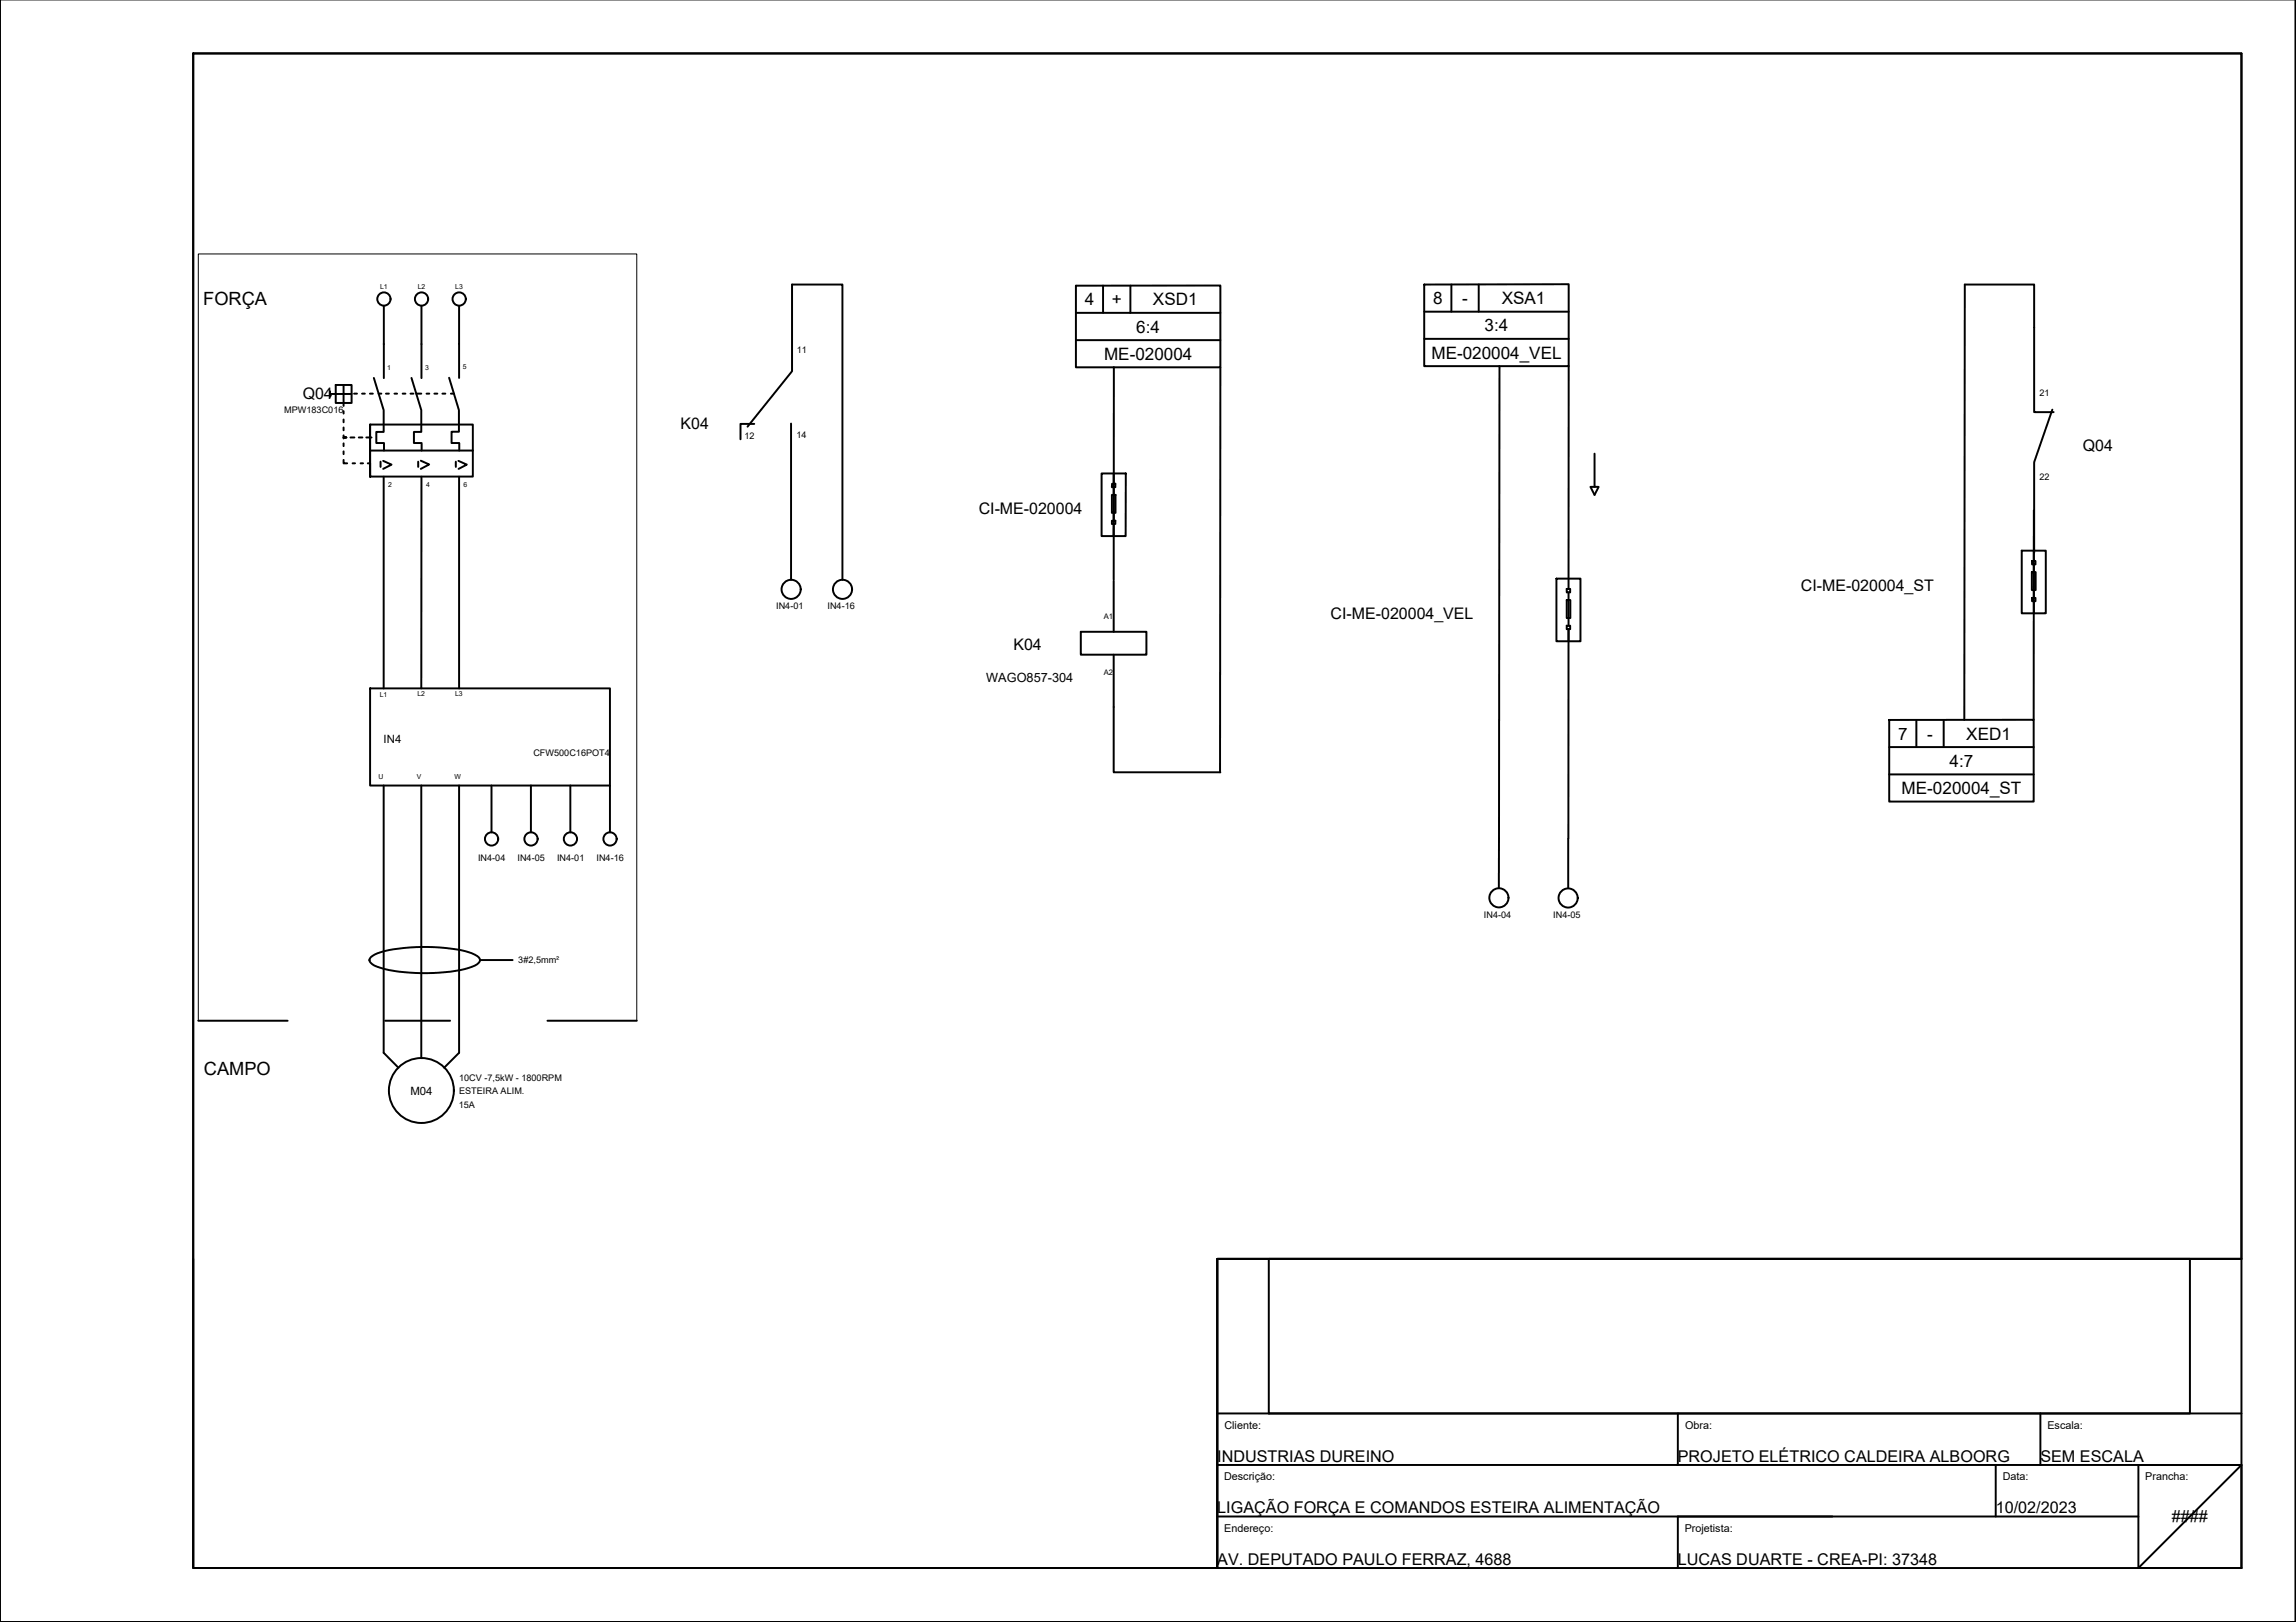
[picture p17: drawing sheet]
<svg xmlns="http://www.w3.org/2000/svg" width="297mm" height="210mm" viewBox="0 0 297 210" stroke-linecap="round" stroke-linejoin="round" font-family="sans-serif">
<defs><g id="words">
<g font-size="2.4">
<text x="26.3" y="39.4">FORÇA</text>
<text x="26.4" y="139.1">CAMPO</text>
</g>
<g font-size="2.2">
<text x="140.3" y="39.5">4</text>
<text x="143.8" y="39.5">+</text>
<text x="149.2" y="39.5">XSD1</text>
<text x="185.4" y="39.4">8</text>
<text x="189.2" y="39.4">-</text>
<text x="194.3" y="39.4">XSA1</text>
<text x="142.8" y="46.6">ME-020004</text>
<text x="147" y="43">6:4</text>
<text x="185.2" y="46.4">ME-020004_VEL</text>
<text x="192.1" y="42.9">3:4</text>
<text x="245.6" y="95.7">7</text>
<text x="249.3" y="95.7">-</text>
<text x="254.4" y="95.7">XED1</text>
<text x="252.2" y="99.2">4:7</text>
<text x="246" y="102.8">ME-020004_ST</text>
</g>
<g font-size="2.1">
<text x="39.2" y="51.6">Q04</text>
<text x="88.1" y="55.6">K04</text>
<text x="269.5" y="58.4">Q04</text>
<text x="126.6" y="66.5">CI-ME-020004</text>
<text x="233" y="76.5">CI-ME-020004_ST</text>
<text x="172.1" y="80.1">CI-ME-020004_VEL</text>
<text x="131.1" y="84.1">K04</text>
<text x="157.5" y="189.1">INDUSTRIAS DUREINO</text>
<text x="217.1" y="189.1">PROJETO ELÉTRICO CALDEIRA ALBOORG</text>
<text x="264" y="189.1">SEM ESCALA</text>
<text x="157.5" y="195.8">LIGAÇÃO FORÇA E COMANDOS ESTEIRA ALIMENTAÇÃO</text>
<text x="258.2" y="195.8">10/02/2023</text>
<text x="281" y="197">####</text>
<text x="157.5" y="202.5">AV. DEPUTADO PAULO FERRAZ, 4688</text>
<text x="217.1" y="202.5">LUCAS DUARTE - CREA-PI: 37348</text>
</g>
<text font-size="1.6" x="127.6" y="88.2">WAGO857-304</text>
<g font-size="1.5">
<text x="49.6" y="96.2">IN4</text>
<text x="53.1" y="141.7">M04</text>
</g>
<g font-size="1.4">
<text x="158.4" y="184.9">Cliente:</text>
<text x="218" y="184.9">Obra:</text>
<text x="264.9" y="184.9">Escala:</text>
<text x="158.4" y="191.6">Descrição:</text>
<text x="259.1" y="191.6">Data:</text>
<text x="277.5" y="191.6">Prancha:</text>
<text x="158.4" y="198.2">Endereço:</text>
<text x="218" y="198.2">Projetista:</text>
</g>
<g font-size="1.2">
<text x="103.1" y="45.7">11</text>
<text x="36.8" y="53.4">MPW183C016</text>
<text x="263.8" y="51.3">21</text>
<text x="96.3" y="56.8">12</text>
<text x="103" y="56.7">14</text>
<text x="263.8" y="62.1">22</text>
<text x="100.4" y="78.8">IN4-01</text>
<text x="107.1" y="78.8">IN4-16</text>
<text x="69" y="97.8">CFW500C16POT4</text>
<text x="61.8" y="111.5">IN4-04</text>
<text x="67" y="111.5">IN4-05</text>
<text x="72.1" y="111.5">IN4-01</text>
<text x="77.2" y="111.5">IN4-16</text>
<text x="192" y="118.7">IN4-04</text>
<text x="201" y="118.7">IN4-05</text>
<text x="67.1" y="124.7">3#2,5mm²</text>
<text x="59.4" y="143.3">15A</text>
<text x="59.4" y="139.8">10CV -7,5kW - 1800RPM</text>
<text x="59.4" y="141.6">ESTEIRA ALIM.</text>
</g>
<g font-size="1">
<text x="142.8" y="80.1">A1</text>
<text x="142.8" y="87.3">A2</text>
</g>
<g font-size=".9">
<text x="49.2" y="37.5">L1</text>
<text x="54" y="37.5">L2</text>
<text x="58.9" y="37.5">L3</text>
<text x="50.1" y="47.8">1</text>
<text x="55" y="47.8">3</text>
<text x="59.9" y="47.8">5</text>
<text x="50.2" y="63.1">2</text>
<text x="55.1" y="63.1">4</text>
<text x="60" y="63">6</text>
<text x="49.1" y="90.1">L1</text>
<text x="54" y="90.1">L2</text>
<text x="58.9" y="90.1">L3</text>
<text x="49" y="100.9">U</text>
<text x="53.9" y="100.9">V</text>
<text x="58.8" y="100.9">W</text>
</g>
</g></defs>
<!-- layer: 0 -->
<g fill="none" stroke="#000" stroke-width=".25">
<path d="M0 -.1v210h297v-210M25 6.9h265v196h-265v-40M25 6.9h265v156h-132.5v40h-132.5zM25 6.9v196M49.7 39.6v9.3M54.5 39.6v9.3M59.4 39.6v9.3M139.2 37l18.7-.1v10.6h-18.7zM142.7 37v3.5M146.2 37v3.5M184.3 36.8h18.6v10.6h-18.6zM187.8 36.8v3.5"/>
<path d="M191.3 36.8v3.5M42.7 51h2.8M42.7 50.6v.8M43.4 49.8h2.1v2.3h-2.1zM44.4 59.5v.5h.5M44.4 49.8v2.7M44.4 53.2v.3M44.4 54.3v.3M44.4 55.3v.4M44.4 56.3v.4M44.4 57.4v.3M44.4 58.4v.4"/>
<path d="M44.8 56.6h-.4h.4M45.3 56.6h.5M45.6 60h.3M45.8 50.9h.4M46.4 56.6h.5M46.7 60h.3M46.8 50.9h.4M47.4 56.6h.7M47.9 50.9h.3M47.9 54.9v6.8h13.3v-6.8h-13.3v6.8v-1.7h-.3M47.9 58.3h13.3M48.4 48.9l1.2 4.2v2.8h-.9v1.4h1v1"/>
<path d="M49 50.9h.3M49.2 59.7v.7M49.6 59.6l1.1 .5-1.1 .6M49.9 50.9h.4M51 50.9h.4M52.1 50.9h.4M53.1 50.9h.4M53.2 48.9l1.3 4.2v2.8h-.9v1.4h.9v1M53.8 50.9h.7M54.1 59.7v.7M54.4 59.6l1.1 .5-1.1 .6M55.2 50.9h.3"/>
<path d="M56.2 50.9h.4M57.2 50.9h.4M58.1 48.9l1.3 4.2v2.8h-1v1.4h1v1M58.3 50.9h.4M59 59.7v.7M59.3 59.6l1.1 .5-1.1 .6M96.7 55.2l5.8-7.2v-11.2h6.5v38.2M97.6 54.9h-1.8v1.9M102.3 54.8v20.2M139.2 40.5h18.7M139.2 44h18.7M144.1 47.5v27.5"/>
<path d="M157.9 47.5l-.1 52.4M184.3 40.3h18.6M184.3 43.9h18.6M194 47.4l-.1 67.5M202.9 47.4v28.8M206.3 58.7v4.3h.5l-.5 1-.5-1h.5M265.5 53l-2.3 6.8v11.7M265.7 53.3h-2.5v-16.5h-9l-.1 56.3M49.6 61.7v27.4M54.5 61.7v27.4M59.4 61.7v27.4M142.5 61.3h3.1v8.1h-3.1z"/>
<path d="M143.8 67.4h.5v.4h-.5zM143.8 64h.5v2.4h-.5zM143.9 62.6h.4v.4h-.5zM144.1 75.2v6.6M144.1 67.8v1.6M201.4 74.9h3.1v8.1h-3.1zM202.7 76.2h.4v.5h-.4zM202.7 77.7h.5v2.3h-.5zM202.9 76.7v4.3M261.6 71.3h3.1v8.1h-3.1zM262.9 74h.5v2.4h-.5zM262.9 72.6h.4v.4h-.4z"/>
<path d="M262.9 77.4h.4v.4h-.4zM263.1 66.1v27M47.9 89.1h31v12.6h-31zM139.8 81.8h8.5v2.9h-8.5zM144.1 84.7v15.2h13.8M202.7 81h.4v.4h-.4zM202.9 81.4v27.1M244.4 93.2l18.7-.1v10.6h-18.7zM244.4 96.7h18.7M247.9 93.2v3.5M251.5 93.2v3.5M49.6 101.7v34.5l1.9 2"/>
<path d="M54.5 101.7v35.2M59.4 101.7v34.5l-1.9 2M63.6 101.7v6M68.7 101.7v6M73.8 101.7v6M78.9 101.7v6M202.9 108.6v6.3M244.4 100.2h18.7M48 123.9a7 7 0 0 1 3.6-1.1 23 23 0 0 1 9.5 .6 1.49 1.49 0 0 1 1 .8 1.2 1.2 0 0 1-1 .9 23.4 23.4 0 0 1-10.2 .5l-1.6-.3a1.68 1.68 0 0 1-1.5-1.1zM62.1 124.2h4.2M157.5 162.9h132.5h-132.5v40zM164.1 162.9h119.2v20h-119.2z"/>
<path d="M157.5 182.9h132.5M157.5 189.6h132.5l-13.4 13.3M157.5 196.3h119.1M217.1 182.9v6.7M217.1 196.3v6.6M258.2 189.6v6.7M264 182.9v6.7M276.6 189.6h13.4v13.3h-13.4z"/>
<circle cx="49.7" cy="38.7" r=".86"/>
<circle cx="54.5" cy="38.7" r=".86"/>
<circle cx="59.4" cy="38.7" r=".86"/>
<circle cx="102.4" cy="76.3" r="1.24"/>
<circle cx="109" cy="76.3" r="1.24"/>
<circle cx="63.6" cy="108.6" r=".86"/>
<circle cx="68.7" cy="108.6" r=".86"/>
<circle cx="73.8" cy="108.6" r=".86"/>
<circle cx="78.9" cy="108.6" r=".86"/>
<circle cx="193.9" cy="116.2" r="1.24"/>
<circle cx="202.9" cy="116.2" r="1.24"/>
<circle cx="54.5" cy="141.1" r="4.2"/>
</g>
<!-- layer: CAMPO -->
<path d="M25.7 132.1h11.5M49.8 132.1h8.4M70.8 132.1h11.6" fill="none" stroke="#000" stroke-width=".25"/>
<path d="M25.7 132.1v-99.2h56.7v99.2" fill="none" stroke="#000" stroke-width=".13"/>
<!-- layer: 0 -->
<path d="M290 202.9h.1" fill="none" stroke="#000" stroke-width=".13"/>
<use href="#words"/>
</svg>
